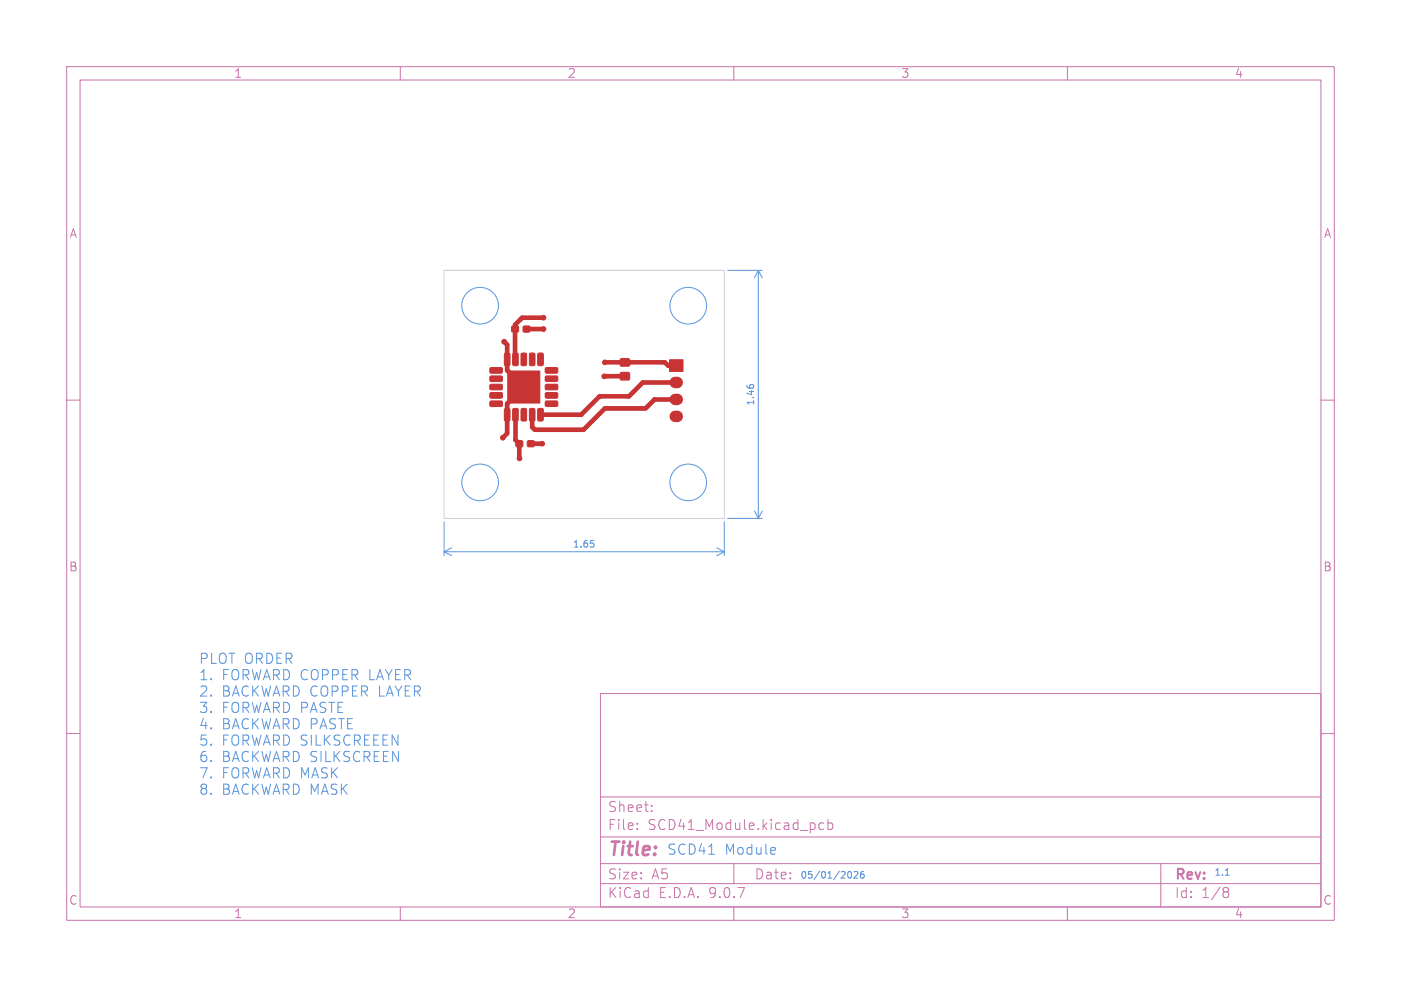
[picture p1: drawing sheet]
<svg xmlns="http://www.w3.org/2000/svg" width="210mm" height="148mm" viewBox="0 0 210 148" stroke-linecap="round" stroke-linejoin="round" font-family="sans-serif">
<defs><g id="words">
<text font-size="2.8" fill="#c872ab" x="91" y="128.9">Title:</text>
<g font-size="2.1" fill="#5994dc">
<text x="29.7" y="99.7">PLOT ORDER</text>
<text x="29.7" y="102.1">1.</text>
<text x="29.7" y="104.6">2.</text>
<text x="29.7" y="107">3.</text>
<text x="33.2" y="102.1">FORWARD COPPER LAYER</text>
<text x="33.2" y="104.6">BACKWARD COPPER LAYER</text>
<text x="33.2" y="107">FORWARD PASTE</text>
<text x="29.7" y="109.5">4.</text>
<text x="29.7" y="111.9">5.</text>
<text x="33.2" y="109.5">BACKWARD PASTE</text>
<text x="33.2" y="111.9">FORWARD SILKSCREEEN</text>
<text x="29.7" y="114.4">6.</text>
<text x="29.7" y="116.8">7.</text>
<text x="29.7" y="119.3">8.</text>
<text x="33.2" y="114.4">BACKWARD SILKSCREEN</text>
<text x="33.2" y="116.8">FORWARD MASK</text>
<text x="33.2" y="119.3">BACKWARD MASK</text>
<text x="99.9" y="128.3">SCD41</text>
<text x="108.6" y="128.3">Module</text>
</g>
<g font-size="2.1" fill="#c872ab">
<text x="91" y="124.7">File:</text>
<text x="91" y="122">Sheet:</text>
<text x="97.1" y="124.7">SCD41_Module.kicad_pcb</text>
<text x="91" y="134.9">KiCad</text>
<text x="91" y="132.1">Size:</text>
<text x="97.7" y="132.1">A5</text>
<text x="98.7" y="134.9">E.D.A.</text>
<text x="106.3" y="134.9">9.0.7</text>
<text x="113" y="132.1">Date:</text>
<text x="176" y="132.3">Rev:</text>
<text x="176" y="134.9">Id:</text>
<text x="180.1" y="134.9">1/8</text>
</g>
<g font-size="1.8" fill="#c872ab">
<text x="35" y="11.9">1</text>
<text x="85" y="11.9">2</text>
<text x="135" y="11.9">3</text>
<text x="185" y="11.9">4</text>
<text x="10.3" y="35.9">A</text>
<text x="198.4" y="35.9">A</text>
<text x="10.3" y="85.9">B</text>
<text x="198.3" y="85.9">B</text>
<text x="10.3" y="135.9">C</text>
<text x="35" y="137.9">1</text>
<text x="85" y="137.9">2</text>
<text x="135" y="137.9">3</text>
<text x="185" y="137.9">4</text>
<text x="198.3" y="135.9">C</text>
</g>
<g font-size="1.4" fill="#5994dc">
<text x="113.2" y="60.9" transform="rotate(-90 113.2 60.9)">1.46</text>
<text x="85.8" y="82.3">1.65</text>
<text x="119.9" y="131.8">05/01/2026</text>
<text x="182" y="131.4">1.1</text>
</g>
</g></defs>
<g fill="none" stroke="#c872ab" stroke-width=".15">
<path d="M10 10h190v128h-190zM12 12h186v124h-186zM60 10v2M110 10v2M160 10v2M10 60h2M198 60h2M10 110h2M90 104h108v32h-108zM90 119.5h108M198 110h2M60 136v2"/>
<path d="M90 132.5h108M90 129.5h108M90 125.5h108M95.5 124.2v.2M95.5 123.5v.1M97.7 121.5v.2M97.7 120.8v.1M110 136v2M110 129.5v3M123.5 123.5l-.5-.1-.3 .3v.4l.2 .2h.6M124.1 123.5l.4-.1 .3 .3v.4l-.1 .2h-.6M124.1 122.9v1.5"/>
<path d="M160 136v2M174 129.5v6.5M183.6 133.1h.3l.3 .3-.1 .2-.2 .1M183.6 133.7h.3M183.9 133.7l.2 .2 .1 .4-.3 .3h-.3"/>
</g>
<g fill="#c83434" stroke="#c83434" stroke-width=".15">
<path d="M73.5 55.2l1.7-.1 .1 .2v.5l-.2 .2-1.5-.1-.2-.1z"/>
<path d="M73.5 56.4h1.7l.1 .2v.5l-.2 .1h-1.5l-.2-.2z"/>
<path d="M73.5 57.7l1.7-.1 .1 .2v.5l-.2 .2-1.5-.1-.2-.1z"/>
<path d="M73.5 58.9h1.7l.1 .2v.5l-.2 .1h-1.5l-.2-.2z"/>
<path d="M73.5 60.2l1.7-.1 .1 .2v.5l-.2 .2-1.5-.1-.2-.1z"/>
<path d="M75.7 61.3l.5-.1 .2 .2v1.5l-.1 .2h-.5l-.2-.1z"/>
<path d="M76.9 61.3l.6-.1 .2 .2v1.5l-.1 .2h-.5l-.2-.1z"/>
<path d="M78.2 61.3l.5-.1 .2 .2v1.5l-.1 .2h-.5l-.2-.1z"/>
<path d="M79.4 61.3l.6-.1 .2 .2v1.5l-.1 .2h-.5l-.2-.1z"/>
<path d="M80.7 61.3l.5-.1 .2 .2v1.5l-.1 .2h-.5l-.2-.1z"/>
<path d="M81.8 60.2l1.7-.1 .1 .2v.5l-.2 .2-1.5-.1-.2-.1z"/>
<path d="M81.8 58.9h1.7l.1 .2v.5l-.2 .1h-1.5l-.2-.2z"/>
<path d="M81.8 57.7l1.7-.1 .1 .2v.5l-.2 .2-1.5-.1-.2-.1z"/>
<path d="M81.8 56.4h1.7l.1 .2v.5l-.2 .1h-1.5l-.2-.2z"/>
<path d="M81.8 55.2l1.7-.1 .1 .2v.5l-.2 .2-1.5-.1-.2-.1z"/>
<path d="M80.7 53l.5-.1 .2 .2v1.5l-.1 .2h-.5l-.2-.1z"/>
<path d="M79.4 53l.6-.1 .2 .2v1.5l-.1 .2h-.5l-.2-.1z"/>
<path d="M78.2 53l.5-.1 .2 .2v1.5l-.1 .2h-.5l-.2-.1z"/>
<path d="M76.9 53l.6-.1 .2 .2v1.5l-.1 .2h-.5l-.2-.1z"/>
<path d="M75.7 53l.5-.1 .2 .2v1.5l-.1 .2h-.5l-.2-.1z"/>
<path d="M76.1 55.6h4.8v4.8h-4.8z"/>
<path d="M76.7 48.9h1v.8h-1z"/>
<path d="M78.5 48.9h.9v.8h-.9z"/>
<path d="M93 53.8h1.3v1.1h-1.3z"/>
<path d="M93 55.9h1.3v1h-1.3z"/>
<path d="M100.4 54h2v1.7h-2z"/>
<path d="M77.4 66.1h.9v.8h-.9z"/>
<path d="M79.1 66.1h.9v.8h-.9z"/>
<circle cx="90.7" cy="54.3" r=".35"/>
<circle cx="77.9" cy="68.7" r=".35"/>
<circle cx="81.5" cy="47.6" r=".35"/>
<circle cx="81.3" cy="66.5" r=".35"/>
<circle cx="75.4" cy="65.6" r=".35"/>
<circle cx="75.6" cy="51.2" r=".35"/>
<circle cx="90.6" cy="56.4" r=".35"/>
<circle cx="81.5" cy="49.3" r=".35"/>
</g>
<path d="M101.2 57.4h.3M101.2 59.9h.3M101.2 62.4h.3" fill="none" stroke="#c83434" stroke-width="1.7"/>
<path d="M75.6 51.2l.4 .5v3.8l2.5 2.5-2.5 2.5v4.5l-.6 .6M78.9 49.3h2.6M81.5 47.6h-3.2l-1.1 1.1 .1 5.2M90.7 54.3h9l.4 .5h1.3M93.7 56.4h-3.1M101.4 57.4h-5.1l-2 2h-4.4l-2.8 2.8h-6.1M101.4 59.9h-3.3l-1.3 1.3h-6.1l-3.2 3.2h-7.3l-.4-.4v-1.8M77.3 62.2v3.8l.5 .5 .1 2.2M79.6 66.5h1.7" fill="none" stroke="#c83434" stroke-width=".7"/>
<g fill="none" stroke="#5994dc" stroke-width=".15">
<path d="M109.1 40.5h5.2M112 57.8v.1M112.4 57.9l.1-.2h.3l.2 .2M113.7 40.5v37.2M113.7 40.5l.6 1.2M113.7 40.5l-.6 1.2M66.6 78.2v5.1M108.6 78.2v5.1M109.1 77.7h5.2M113.1 76.6l.6 1.1M114.3 76.6l-.6 1.1M66.6 82.7h42"/>
<path d="M66.6 82.7l1.1 .6M67.7 82.2l-1.1 .5M88.5 81h.5M88.9 81.4l.1 .2v.3l-.1 .1M107.4 82.2l1.2 .5M108.6 82.7l-1.2 .6M106.2 128.1h.9M116.2 127.2l.1 .2-.8 .2M127.3 130.7a.53 .53 0 0 1 .4 .5 .53 .53 0 0 1-.4 .5M128 130.8l.4-.1 .2 .3-.6 .7h.6M129.4 130.7h-.2a.67 .67 0 0 0 0 1l.3-.1v-.3l-.1-.2h-.3l-.1 .2M183.7 131.2h.6"/>
<circle cx="72" cy="45.8" r="2.75"/>
<circle cx="103.2" cy="45.8" r="2.75"/>
<circle cx="72" cy="72.3" r="2.75"/>
<circle cx="103.2" cy="72.3" r="2.75"/>
</g>
<path d="M66.6 40.5h42v37.2h-42z" fill="none" stroke="#d0d2cd" stroke-width=".15"/>
<use href="#words"/>
</svg>
